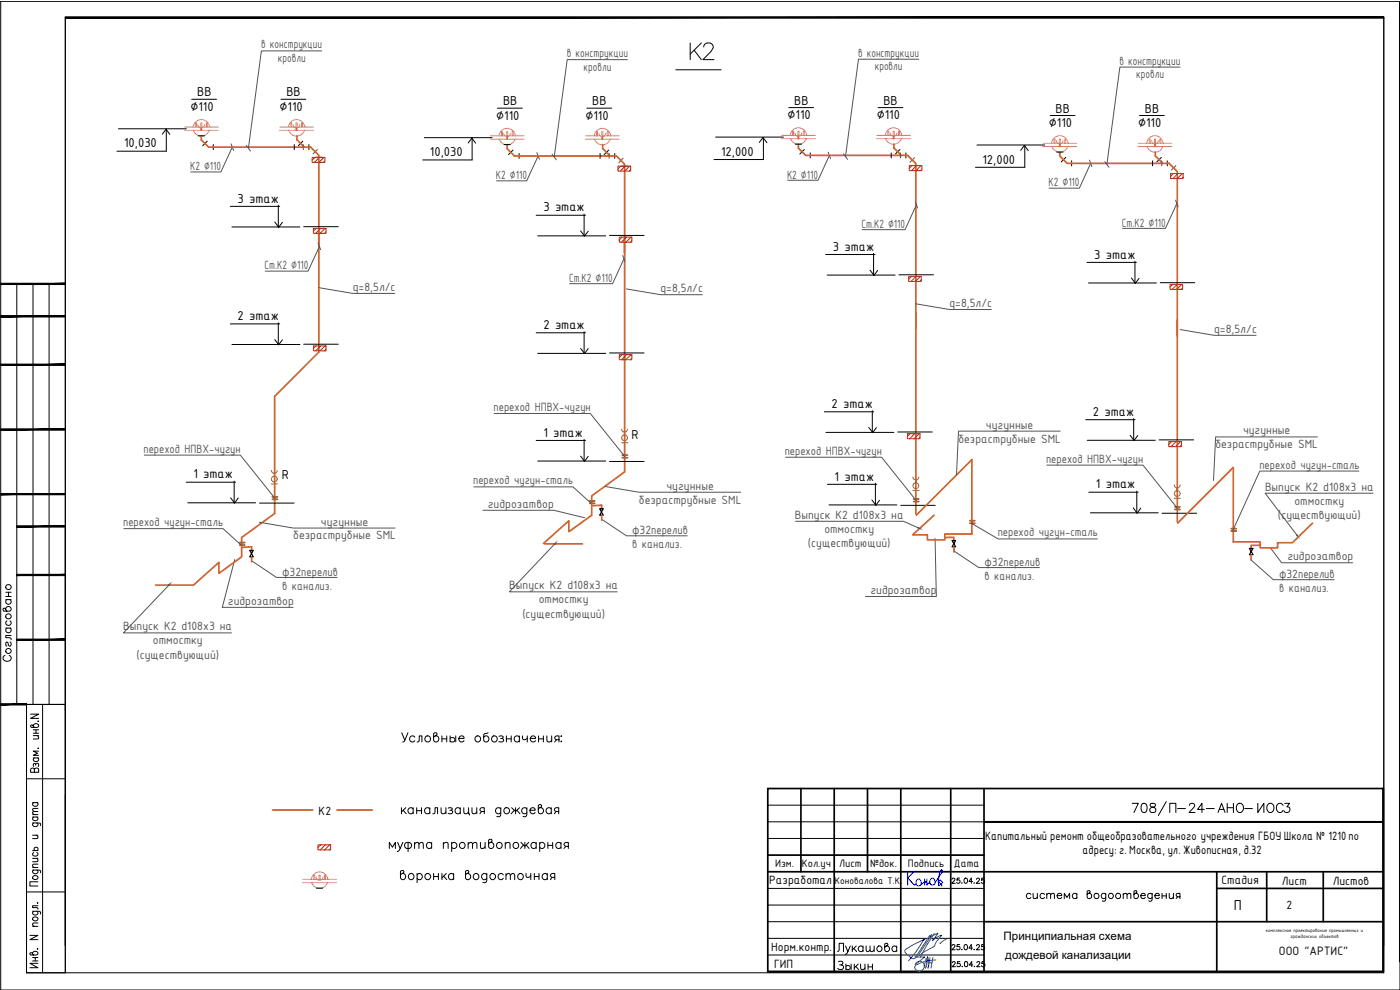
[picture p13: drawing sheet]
<svg xmlns="http://www.w3.org/2000/svg" width="420mm" height="297mm" viewBox="0 0 420 297" stroke-linecap="round" stroke-linejoin="round" font-family="sans-serif">
<defs><g id="words">
<text font-size="8.8" x="206.4" y="19">К2</text>
<text font-size="7.9" x="339" y="245.9">708/П-24-АНО-ИОС3</text>
<text font-size="7.1" x="119.2" y="266">воронка водосточная</text>
<text font-size="6.6" x="250.5" y="287.5">Лукашова</text>
<text font-size="6.2" x="119.6" y="224">Условные обозначения:</text>
<g font-size="5.7">
<text x="4.6" y="199.7" transform="rotate(-90 4.6 199.7)">Согласовано</text>
<text x="250.5" y="292.1">Зыкин</text>
</g>
<text font-size="4.6" x="370.2" y="273.1">П</text>
<g font-size="4.2">
<text x="59.2" y="28.9">ВВ</text>
<text x="85.9" y="28.9">ВВ</text>
<text x="57.2" y="33.3">∅110</text>
<text x="83.9" y="33.3">∅110</text>
<text x="151" y="31.6">ВВ</text>
<text x="177.7" y="31.6">ВВ</text>
<text x="236.3" y="35.8">∅110</text>
<text x="238.4" y="31.4">ВВ</text>
<text x="263.1" y="35.8">∅110</text>
<text x="265.1" y="31.4">ВВ</text>
<text x="316.8" y="33.8">ВВ</text>
<text x="343.6" y="33.8">ВВ</text>
<text x="148.9" y="36">∅110</text>
<text x="175.7" y="36">∅110</text>
<text x="314.7" y="38.2">∅110</text>
<text x="341.5" y="38.2">∅110</text>
<text x="37.3" y="44.2">10,030</text>
<text x="129" y="46.8">10,030</text>
<text x="216.4" y="46.7">12,000</text>
<text x="294.9" y="49.1">12,000</text>
<text x="71.3" y="60.8">3 этаж</text>
<text x="163.1" y="63.4">3 этаж</text>
<text x="249.9" y="75.2">3 этаж</text>
<text x="328.4" y="77.6">3 этаж</text>
<text x="71.3" y="96">2 этаж</text>
<text x="163.1" y="98.7">2 этаж</text>
<text x="249.6" y="122.4">2 этаж</text>
<text x="328" y="124.8">2 этаж</text>
<text x="163.1" y="131">1 этаж</text>
<text x="189.6" y="131.6">R</text>
<text x="58" y="143.5">1 этаж</text>
<text x="84.6" y="143.8">R</text>
<text x="250.5" y="144.2">1 этаж</text>
<text x="328.9" y="146.5">1 этаж</text>
</g>
<g font-size="3.9" fill="#545454">
<text x="78.4" y="14.5">в конструкции</text>
<text x="170.1" y="17.2">в конструкции</text>
<text x="257.5" y="17">в конструкции</text>
<text x="83.4" y="18.7">кровли</text>
<text x="175.1" y="21.3">кровли</text>
<text x="262.5" y="21.2">кровли</text>
<text x="336" y="19.4">в конструкции</text>
<text x="341" y="23.5">кровли</text>
<text x="57" y="51.1">К2 ∅110</text>
<text x="148.8" y="53.7">К2 ∅110</text>
<text x="236.2" y="53.6">К2 ∅110</text>
<text x="314.6" y="56">К2 ∅110</text>
<text x="258.5" y="68.4">Ст.К2 ∅110</text>
<text x="336.7" y="68">Ст.К2 ∅110</text>
<text x="79.4" y="80.8">Ст.К2 ∅110</text>
<text x="105.9" y="87.3">q=8,5л/с</text>
<text x="170.8" y="84.6">Ст.К2 ∅110</text>
<text x="198.2" y="87.7">q=8,5л/с</text>
<text x="284.9" y="92.1">q=8,5л/с</text>
<text x="364.4" y="99.9">q=8,5л/с</text>
<text x="148.1" y="123.3">переход НПВХ-чугун</text>
<text x="295.9" y="128.6">чугунные</text>
<text x="373" y="130.3">чугунные</text>
<text x="43.1" y="135.8">переход НПВХ-чугун</text>
<text x="235.5" y="136.5">переход НПВХ-чугун</text>
<text x="287.6" y="132.8">безраструбные SML</text>
<text x="364.7" y="134.5">безраструбные SML</text>
<text x="313.9" y="138.8">переход НПВХ-чугун</text>
<text x="378" y="140.6">переход чугун-cталь</text>
<text x="142" y="145.4">переход чугун-cталь</text>
<text x="200" y="146.9">чугунные</text>
<text x="379.6" y="147.2">Выпуск К2 d108х3 на</text>
<text x="146.4" y="152.3">гидрозатвор</text>
<text x="191.7" y="151.1">безраструбные SML</text>
<text x="238.5" y="155.6">Выпуск К2 d108х3 на</text>
<text x="383.5" y="155.8">(существующий)</text>
<text x="388.5" y="151.4">отмостку</text>
<text x="37" y="157.8">переход чугун-cталь</text>
<text x="88" y="161.9">безраструбные SML</text>
<text x="96.3" y="157.7">чугунные</text>
<text x="189.7" y="160.3">ф32перелив</text>
<text x="247.4" y="159.8">отмостку</text>
<text x="299.4" y="160.9">переход чугун-cталь</text>
<text x="189.7" y="164.5">в канализ.</text>
<text x="242.4" y="164.2">(существующий)</text>
<text x="84.7" y="172.8">ф32перелив</text>
<text x="295.5" y="169.8">ф32перелив</text>
<text x="295.5" y="173.9">в канализ.</text>
<text x="383.9" y="173.5">ф32перелив</text>
<text x="386.4" y="168.1">гидрозатвор</text>
<text x="84.7" y="176.9">в канализ.</text>
<text x="152.8" y="176.8">Выпуск К2 d108х3 на</text>
<text x="261.2" y="178.2">гидрозатвор</text>
<text x="383.9" y="177.6">в канализ.</text>
<text x="68.4" y="181.5">гидрозатвор</text>
<text x="156.8" y="185.4">(существующий)</text>
<text x="161.7" y="181">отмостку</text>
<text x="37" y="189.2">Выпуск К2 d108х3 на</text>
<text x="40.9" y="197.7">(существующий)</text>
<text x="45.9" y="193.3">отмостку</text>
</g>
<g font-size="3.9">
<text x="95.6" y="244.5">К2</text>
<text x="230.9" y="265.3">Разработал</text>
<text x="366.6" y="265.4">Стадия</text>
<text x="384.7" y="265.4">Лист</text>
<text x="400" y="265.5">Листов</text>
<text x="386.1" y="272.6">2</text>
<text x="231.5" y="285.2">Норм.контр.</text>
<text x="383.8" y="286.6">ООО &quot;АРТИС&quot;</text>
<text x="232.3" y="290.6">ГИП</text>
</g>
<g font-size="3.5">
<text x="295.7" y="252.1">Капитальный ремонт общеобразовательного учреждения ГБОУ Школа № 1210 по</text>
<text x="324.9" y="256.3">адресу: г. Москва, ул. Живописная, д.32</text>
<text x="232.6" y="260.2">Изм. Кол.уч</text>
<text x="251.8" y="260.2">Лист</text>
<text x="261.1" y="260.2">№док.</text>
<text x="272.4" y="260.2">Подпись</text>
<text x="286.3" y="260">Дата</text>
<text x="301.2" y="282">Принципиальная схема</text>
<text x="301.7" y="287.7">дождевой канализации</text>
</g>
<text font-size="3.1" x="250.6" y="265.1">Коновалова Т.К.</text>
<g font-size="1.6">
<text x="379.9" y="279.8">комплексное проектирование промышленных и</text>
<text x="387.3" y="281.4">гражданских объектов</text>
</g>
</g></defs>
<path d="M57.5 29.8h7.5M84.3 29.8h7.5M149.3 32.5h7.5M176.1 32.5h7.5M236.7 32.3h7.5M263.5 32.3h7.5M315.2 34.7h7.4M342 34.7h7.4" fill="none" stroke="#000" stroke-width=".3"/>
<g fill="none" stroke="#dd6e8a" stroke-width=".3">
<path d="M55.3 39.1h10.2M55.4 38.1h10.1M58 38.1a2.48 2.48 0 0 1 2.4-2.2 2.48 2.48 0 0 1 2.5 2.2M58.1 39.1a2.48 2.48 0 0 0 2.3 1.7 2.48 2.48 0 0 0 2.4-1.7M58.7 38.1v-1.2h.3v1.2M59.4 37.4a.99 .99 0 0 0 1 1 .99 .99 0 0 0 1-1M60.3 38.1v-1.2h.3v1.2M61.9 38.1v-1.2h.3v1.2M83.9 39.1h10.2M84 38.1h10.1M86.5 38.1a2.48 2.48 0 0 1 2.5-2.2 2.48 2.48 0 0 1 2.5 2.2M86.6 39.1a2.48 2.48 0 0 0 2.4 1.7 2.48 2.48 0 0 0 2.4-1.7"/>
<path d="M87.2 38.1v-1.2h.3v1.2M88 37.4a.99 .99 0 0 0 1 1 .99 .99 0 0 0 1-1M88.9 38.1v-1.2h.3v1.2M90.5 38.1v-1.2h.3v1.2M238.6 39.9a.99 .99 0 0 0 1 1 .99 .99 0 0 0 1-1M267.2 39.9a.99 .99 0 0 0 1 1 .99 .99 0 0 0 1-1M147.1 41.8h10.2M147.2 40.8h10.1M149.7 40.7a2.48 2.48 0 0 1 2.5-2.2 2.48 2.48 0 0 1 2.5 2.2M149.8 41.7a2.48 2.48 0 0 0 2.4 1.8 2.48 2.48 0 0 0 2.4-1.8M150.5 40.8v-1.3h.3v1.3M151.2 40a.99 .99 0 0 0 1 1 .99 .99 0 0 0 1-1"/>
<path d="M152.1 40.8v-1.3h.3v1.3M153.7 40.8v-1.3h.3v1.3M175.6 41.8h10.2M175.8 40.8h10M178.3 40.7a2.48 2.48 0 0 1 2.5-2.2 2.48 2.48 0 0 1 2.4 2.2M178.4 41.7a2.48 2.48 0 0 0 2.4 1.8 2.48 2.48 0 0 0 2.3-1.8M179 40.8v-1.3h.3v1.3M179.7 40a.99 .99 0 0 0 1 1 .99 .99 0 0 0 1-1M180.6 40.8v-1.3h.3v1.3M182.2 40.8v-1.3h.3v1.3M234.5 41.6h10.2M234.6 40.6h10.1"/>
<path d="M237.2 40.6a2.48 2.48 0 0 1 2.4-2.3 2.48 2.48 0 0 1 2.5 2.3M237.3 41.6a2.48 2.48 0 0 0 2.3 1.7 2.48 2.48 0 0 0 2.4-1.7M237.9 40.6v-1.2h.3v1.2M239.5 40.6v-1.2h.3v1.2M241.1 40.6v-1.2h.3v1.2M263.1 41.6h10.1M263.1 40.6h10.1M265.7 40.6a2.48 2.48 0 0 1 2.5-2.3 2.48 2.48 0 0 1 2.4 2.3M265.8 41.6a2.48 2.48 0 0 0 2.4 1.7 2.48 2.48 0 0 0 2.3-1.7M266.4 40.6v-1.2h.3v1.2M268.1 40.6v-1.2h.3v1.2M269.7 40.6v-1.2h.3v1.2"/>
<path d="M312.9 44h10.2M313.1 43h10M315.6 42.9a2.48 2.48 0 0 1 2.5-2.2 2.48 2.48 0 0 1 2.4 2.2M315.7 43.9a2.48 2.48 0 0 0 2.4 1.8 2.48 2.48 0 0 0 2.3-1.8M316.3 43v-1.2h.3v1.2M317 42.2a.99 .99 0 0 0 1 1 .99 .99 0 0 0 1-1M317.9 43v-1.2h.3v1.2M319.5 43v-1.2h.3v1.2M341.5 44h10.2M341.6 43h10.1M344.1 42.9a2.48 2.48 0 0 1 2.5-2.2 2.48 2.48 0 0 1 2.5 2.2M344.2 43.9a2.48 2.48 0 0 0 2.4 1.8 2.48 2.48 0 0 0 2.4-1.8"/>
<path d="M344.9 43v-1.2h.3v1.2M345.6 42.2a.99 .99 0 0 0 1 1 .99 .99 0 0 0 1-1M346.5 43v-1.2h.3v1.2M348.1 43v-1.2h.3v1.2M90.8 264.8h10.2M90.9 263.8h10.1M93.4 263.8a2.48 2.48 0 0 1 2.5-2.2 2.48 2.48 0 0 1 2.5 2.2M93.5 264.8a2.48 2.48 0 0 0 2.4 1.8 2.48 2.48 0 0 0 2.4-1.8M94.1 263.8v-1.2h.3v1.2M94.9 263.1a.99 .99 0 0 0 1 1 .99 .99 0 0 0 1-1M95.8 263.8v-1.2h.3v1.2M97.4 263.8v-1.2h.3v1.2"/>
</g>
<g fill="none" stroke="#cd6928" stroke-width=".51">
<path d="M60.4 38.5v.6M89 38.5v.6M60.4 40.8v1.2l2.2 2.1h30.6l2.5 2.5v26.7M89.1 40.8v1.2l2.2 2.1M152.2 43.4v1.2l2.2 2.2h30.6l2.5 2.5v26.7M152.2 41.1v.7M180.8 41.1v.7M180.9 43.4v1.2M180.9 44.6l2.2 2.2M239.6 43.3v1.1l2.2 2.2h30.6l2.5 2.5v49.4M239.6 41v.6M268.2 41v.6"/>
<path d="M268.3 43.3v1.1l2.2 2.2M318.1 45.6v1.2l2.2 2.2h30.6l2.4 2.5v49.3M318.1 43.3v.7M346.6 43.3v.7M346.7 45.6v1.2M346.8 46.8l2.2 2.2M95.7 68.5v37.1l-13.3 13.3v35.2l-9.9 7.2v5.8l-6.8 4.9v-3.3l-7.6 6.8h-11.4M187.5 71.1v70.5l-9.9 7.2v5.8l-6.9 4.9v-3.3l-7.6 6.9M274.9 93.8v60.4M353.3 96.1v60.5M180.5 151.6l-2.6 .2M180.6 151.5v1.5"/>
<path d="M180.6 154.6v1.5M280.3 154.6l-6.4 5.9h4.4v1.5h5.2v-1.8h8.2v-22.3l-16.7 16.7M393.9 157l-6 5.8h-4.5v1.6h-5.2v-1.8h-8.1v-22.3l-16.7 16.7M75.5 164.1l-2.7 .1M75.5 164v1.5M75.5 167.1v1.5M163.4 163.2h11.4M283.6 161.3l2.7-.1v1.3M286.3 164.2v1.4M375.5 166.5v1.5M378.2 163.6h-2.7v1.3M81.8 243h29.9"/>
</g>
<g fill="none" stroke="#000" stroke-width=".3">
<path d="M59.5 40.8h1.9M62.2 42.4l-1.4 1.3M64 43.4v1.5M88.3 43.4v1.5M90.9 42.4l-1.4 1.3M92.7 43.4v1.5M151.3 43.4h1.9M154 45l-1.4 1.4M155.8 46v1.5M180.1 46v1.5M182.7 45l-1.4 1.4M184.5 46v1.5"/>
<path d="M238.7 43.3h1.9M241.4 44.9l-1.4 1.3M243.2 45.9v1.5M267.5 45.9v1.5M270.1 44.9l-1.4 1.3M271.9 45.9v1.5M317.1 45.6h1.9M319.8 47.2l-1.3 1.4M321.6 48.2v1.6M345.9 48.2v1.6M348.5 47.2l-1.3 1.4M350.3 48.2v1.6"/>
<path d="M95 266.5h1.8"/>
</g>
<g fill="none" stroke="#545454" stroke-width=".3">
<path d="M96.5 15.3h-18.1l-3.9 29.2M188.3 17.9h-18.1l-3.9 29.2M275.7 17.8h-18.1l-3.9 29.2M354.2 20.1h-18.1l-3.9 29.2M69.3 43.2l.8 2M69.7 44.1l-3.4 7.5h-9.1M73.9 43.6l1.3 1.7M91 43.4v1.5M95.3 44.9l-1.4 1.3M161.1 45.8l.8 2M161.5 46.8l-3.4 7.5h-9.1M165.7 46.3l1.3 1.6"/>
<path d="M182.8 46v1.5M187 47.5l-1.3 1.3M248.5 45.7l.8 1.9M248.9 46.6l-3.4 7.5h-9.1M253.1 46.1l1.3 1.7M270.2 45.9v1.5M274.4 47.3l-1.3 1.4M327 48l.7 2M327.3 49l-3.4 7.5h-9.1M331.6 48.5l1.2 1.7M348.7 48.2v1.6M352.9 49.7l-1.4 1.3"/>
<path d="M95.5 72.9l.7 2M95.9 73.9l-3.4 7.5h-12.9M186.9 76.7l.7 1.9M187.2 77.7l-3.3 7.4h-13M274.7 60.4l.7 2M275 61.5l-3.4 7.4h-12.9M352.8 60.1l.8 1.9M353.2 61.1l-3.4 7.4h-12.9M95.6 86.3l10.3 1.7h12.6M188 86.7l10.2 1.7h12.6M274.7 91.1l10.3 1.8h12.5M354.2 98.9l10.2 1.7h12.6"/>
<path d="M43.3 136.6h28.8l10.4 12.9M148.3 124.1h28.9l10.3 12.9M235.8 137.2h28.8l10.4 13M314.2 139.6h28.8l10.4 13M318.2 129.4h-30.5l-.6 13M395.4 131.1h-30.6l-.6 13.1M37.2 158.6h29.7l5.4 4.9M77.8 156.7l10.3 1.7h30.5M142.2 146.1h29.8l5.4 4.9M144.9 153.1h21.3l9.3 2.2M180.8 155.9l7.2 4.9h18.2M181.5 146l10.3 1.7h30.5"/>
<path d="M238.8 156.4h32.3l4.5 2M291.5 157l8.1 4.7h29.7M407.8 141.3h-29.7l-8.2 18M412.1 148h-32.4l9.6 12.6M50.6 175.7l-13.6 14.2h32.5M70.4 167.9l-3.7 14.3h21.3M75.8 168.4l7.2 4.9h18.2M166.4 163.3l-13.5 14.3h32.4M280.6 161.6l.4 17.4h-21.3M286.5 165.5l7.3 4.8h18.2M375.5 168l6.6 5.9h18.3M381.3 164.4l3.3 4.5h21.3"/>
</g>
<g fill="none" stroke="#8ab800" stroke-width=".3">
<path d="M186.5 132.8h1.9M186.6 128.8a.87 .87 0 0 0 .8 .9 .87 .87 0 0 0 .9-.9M81.4 145.2h1.9M81.4 141.1a.87 .87 0 0 0 .9 .9 .87 .87 0 0 0 .9-.9M273.9 147.1h1.9M274 143.1a.87 .87 0 0 0 .8 .9 .87 .87 0 0 0 .9-.9M352.3 149.5h1.9M352.4 145.5a.87 .87 0 0 0 .9 .9 .87 .87 0 0 0 .9-.9"/>
<circle cx="187.4" cy="131.4" r=".87"/>
<circle cx="82.3" cy="143.7" r=".87"/>
<circle cx="274.8" cy="145.7" r=".87"/>
<circle cx="353.3" cy="148.1" r=".87"/>
</g>
<g fill="none" stroke="#f00" stroke-width=".3">
<path d="M93.7 47.2h3.8v1.5h-3.8zM94.5 47.2l-.8 .8M94.7 47.2h1.9M95.8 47.2l-1.4 1.5M97.2 47.2l-1.5 1.5M97.5 48.3l-.4 .4M185.5 49.9h3.8v1.4h-3.8zM186.3 49.9l-.8 .8M186.5 49.9h1.9M187.6 49.9l-1.5 1.4M189 49.9l-1.5 1.4M189.3 50.9l-.5 .4"/>
<path d="M272.9 49.7h3.7v1.5h-3.7zM273.7 49.7l-.8 .8M273.9 49.7h1.9M275 49.7l-1.4 1.5M276.4 49.7l-1.5 1.5M276.6 50.8l-.4 .4M351.3 52.1h3.8v1.5h-3.8zM352.1 52.1l-.8 .8M352.3 52.1h1.9M353.5 52.1l-1.5 1.5M354.8 52.1l-1.5 1.5M355.1 53.2l-.4 .4"/>
<path d="M94.1 68.5h3.7v1.5h-3.7zM94.9 68.5l-.8 .8M96.2 68.5l-1.5 1.5M97.6 68.5l-1.5 1.5M97.8 69.6l-.4 .4M185.8 71.1h3.8v1.6h-3.8zM186.6 71.1l-.8 .9M188 71.1l-1.5 1.6M189.4 71.1l-1.6 1.6M189.6 72.2l-.4 .5M272.7 83h3.8v1.4h-3.8zM273.5 83l-.8 .8"/>
<path d="M274.9 83l-1.5 1.4M276.2 83l-1.5 1.4M276.5 84l-.4 .4M351.2 85.3h3.7v1.5h-3.7zM352 85.3l-.8 .8M353.3 85.3l-1.5 1.5M354.7 85.3l-1.6 1.5M354.9 86.4l-.4 .4M94.1 103.8h3.7v1.5h-3.7zM94.9 103.8l-.8 .8M96.2 103.8l-1.5 1.5M97.6 103.8l-1.5 1.5"/>
<path d="M97.8 104.8l-.4 .5M185.8 106.4h3.8v1.5h-3.8zM186.6 106.4l-.8 .9M188 106.4l-1.5 1.5M189.4 106.4l-1.6 1.5M189.6 107.5l-.4 .4M272.3 130.1h3.8v1.5h-3.8zM273.1 130.1l-.8 .9M274.5 130.1l-1.5 1.5M275.8 130.1l-1.5 1.5M276.1 131.2l-.4 .4M350.8 132.5h3.7v1.5h-3.7z"/>
<path d="M351.6 132.5l-.8 .8M352.9 132.5l-1.4 1.5M354.3 132.5l-1.5 1.5M354.5 133.6l-.4 .4M95.4 253.5h3.8v1.5h-3.8zM96.3 253.5l-.9 .8M97.6 253.5l-1.5 1.5M98.9 253.5l-1.4 1.5M99.2 254.6l-.4 .4"/>
</g>
<g fill="none" stroke="#954a00" stroke-width=".51">
<path d="M186.8 137.3h1.5M186.8 136.6h1.5M81.7 149.8h1.6M81.7 149.1h1.6M177 151h1.5M177 150.3h1.5M274.2 150.5h1.5M274.2 149.7h1.5M274.9 144v.9M291.1 157h1.5M291.1 156.2h1.5M352.6 152.9h1.5"/>
<path d="M352.6 152.1h1.5M353.3 146.4v.8M369.5 159.3h1.5M369.5 158.6h1.5M72 163.6h1.4M72 162.8h1.4"/>
</g>
<path d="M180 152.6h1.1l-.6 1 .6 1h-1.1l.5-1zM74.9 165.1h1.1l-.5 1 .5 1h-1.1l.6-1zM285.7 162.2h1.1l-.5 .9 .5 1h-1.1l.6-1zM374.9 164.5h1.2l-.6 1 .6 .9h-1.2l.6-.9z" fill="none" stroke="#000" stroke-width=".34"/>
<g fill="none" stroke="#000" stroke-width=".3">
<path d="M35.6 38.6h20.3M49.9 38.8v6.6h-14.8M48.7 40.2l1.1-1.4 1.2 1.5M127.3 41.3h20.4M140.5 42.9l1.1-1.5 1.1 1.6M141.7 41.4v6.6h-14.8M214.8 41.1h20.3M227.9 42.7l1.1-1.4 1.2 1.5M229.1 41.3v6.6h-14.8M293.2 43.5h20.4M306.3 45.1l1.1-1.5 1.2 1.6M307.6 43.6v6.6h-14.9"/>
<path d="M69.1 61.9h14.8M69.6 68.1h20.4M82.5 66.6l1.2 1.6 1.1-1.5M83.5 61.6v6.6M91.1 68h10.4M160.9 64.6h14.8M161.4 70.8h20.4M174.2 69.3l1.2 1.5 1.1-1.4M175.3 64.2v6.7M182.9 70.6h10.4M247.8 76.4h14.8M262.2 76v6.6"/>
<path d="M326.2 78.7h14.8M340.6 78.4v6.6M69.1 97.2h14.8M83.5 96.8v6.6M160.9 99.9h14.8M175.3 99.5v6.6M248.2 82.5h20.4M261.1 81.1l1.2 1.5 1.1-1.5M269.8 82.5h10.4M326.7 84.9h20.3M339.6 83.4l1.1 1.6 1.1-1.5M348.2 84.8h10.4"/>
<path d="M69.6 103.4h20.4M82.5 101.9l1.2 1.5 1.1-1.4M91.1 103.3h10.4M161.4 106h20.4M174.2 104.5l1.2 1.6 1.1-1.5M182.9 105.9h10.4M160.9 132.2h14.8M161.4 138.3h20.4M174.2 136.8l1.2 1.6 1.1-1.5M175.3 131.9v6.5M182.9 138.5h10.4M247.4 123.6h14.8"/>
<path d="M247.9 129.7h20.4M260.7 128.3l1.2 1.5 1.1-1.5M261.8 123.2v6.6M269.4 129.6h10.4M325.8 125.9h14.9M326.3 132.1h20.4M339.2 130.6l1.2 1.6 1.1-1.5M340.2 125.6v6.6M347.9 132h10.3M55.9 144.7h14.8M56.3 150.9h20.4M69.2 149.4l1.2 1.5 1.1-1.5"/>
<path d="M70.3 144.3v6.6M77.9 150.9h10.4M248.3 145.3h14.8M248.8 151.5h20.4M261.7 150l1.1 1.6 1.1-1.5M262.7 145v6.6M270.3 151.6h10.4M326.8 147.7h14.8M327.2 153.9h20.4M340.1 152.4l1.1 1.6 1.1-1.5M341.2 147.3v6.7M348.7 154h10.4"/>
</g>
<g fill="#545454" stroke="#545454" stroke-width=".3">
<path d="M50.5 175.6l.5-.4-.4 .5z"/>
<path d="M166.3 163.3l.5-.4-.3 .5z"/>
<path d="M275.7 158.3l.5 .4-.6-.2z"/>
<path d="M389.2 160.6l.1-.1 .3 .6z"/>
</g>
<!-- layer: _Frame -->
<path d="M19.6 5.1v.3l395.7-.3zM19.6 5.4l395.7-.3v.3z" fill="#000" stroke="#000" stroke-width=".3"/>
<path d="M19.6 5.2v286.7M415.3 5.2v286.7h-407.3v-80.5h11.6M5 85.2v126.2M12.8 211.4v80.5" fill="none" stroke="#000" stroke-width=".3"/>
<g fill="none" stroke="#000" stroke-width=".3">
<path d="M19.6 5.2h383.3M420.2 .4h-420v296.6h420v-296.6v288.2M9.9 85.2v126.2M14.7 85.2v126.2M8 211.4v80.5h11.6v-53.4M9.2 214.3h2.4l-2.4 1.2h2.4M10 219h1.6M10 220h1.6M10 217.9a.77 .77 0 0 1 .8-.8 .77 .77 0 0 1 .7 .9l-.3 .3h-1.8l-.2-.6 .6-.1 .5 .7M10.8 219v1M11.4 216.4h.2zM8 233.7h11.6"/>
<path d="M10 227.4h1.6M10 220.7h1.6M10.3 227.4l-.2 .2a.77 .77 0 0 0 .4 .9 .77 .77 0 0 0 1-.3l.1-.5-.3-.3M10.3 230.9l-.4-.5-.6 .2-.1 1.1h2.4l-.1-1.1-.3-.2-.7 .2-.2 1.1M10.7 229.6v-.3l-.4-.2a.59 .59 0 0 0-.2 .9M10.7 229.3l.5-.3 .3 .1v.9M11.2 220.7l.4 .5-.1 .4-1.5 .1M11.4 224.5h.2zM11.6 225.4h-1.6l1.3 .6-1.3 .6h1.6M9.8 246.9l2.2 .1 .2 .3-.1 .4M9.8 257.5h1.6M9.8 255.2h1.6"/>
<path d="M9.8 250.6h1.6M9.8 245.1h1.6M9.8 244.4h1.6M9.8 240.8h1.6M10.1 255.8a.69 .69 0 0 0-.1 1 .69 .69 0 0 0 1 0l.4-.4-.4-.6M10.1 246.9l-.1 .1a.75 .75 0 0 0 .5 1.1 .75 .75 0 0 0 .9-.8l-.4-.4M10.1 245.1a.74 .74 0 0 0 .2 1.2 .74 .74 0 0 0 1.1-.5l-.4-.7M10.1 240.8a.73 .73 0 0 0 .1 1.1 .73 .73 0 0 0 1.1-.3l.1-.4-.4-.4M10.5 255.2a.59 .59 0 0 1 0-.9 .59 .59 0 0 1 .9 .3l-.2 .6M10.9 257.5l.4 .3v.7l-1.5 .1M10.9 250.6l.5 .5-.1 .4-1.5 .1M11.4 259.3h-1.3a.44 .44 0 0 0-.3 .3 .44 .44 0 0 0 .1 .4l.3 .3"/>
<path d="M11.4 243.5l-1.5 .1-.1 .4 .4 .4M11.4 242.6h-1.5l-.1 .4 .4 .5M8 267.6h11.6M9.8 273.4l2.2 .1 .2 .3-.1 .5M9.8 261.1h2.2l.2 .3-.1 .5M9.8 277.9h1.6M9.8 260.3h1.6M9.9 275.4a.72 .72 0 0 1 1.1-.3 .72 .72 0 0 1 0 1.1h-.9l-.3-.4zM10.1 273.4l-.2 .2a.73 .73 0 0 0 .7 1 .73 .73 0 0 0 .7-1l-.3-.2M10.1 261.1h-.1a.75 .75 0 0 0 .5 1.2 .75 .75 0 0 0 .9-.9l-.4-.3M10.1 262.8l.6-.1a.62 .62 0 0 1 .6 .3 .62 .62 0 0 1 0 .6 .74 .74 0 0 1-1.1 .3 .74 .74 0 0 1-.1-1.1zM11.2 270.9h.2z"/>
<path d="M11.4 276.9h-1.3a.44 .44 0 0 0-.3 .3 .44 .44 0 0 0 .1 .5l.3 .2M11.4 271.8h-1.6v.5l1.5 .1 .1 .4M11.4 264.6h-2.4v1.2h2.4M9 280.7h2.4l-2.4 1.2h2.4M9.8 286.2a.77 .77 0 0 1 .8-.8 .77 .77 0 0 1 .7 1l-2.1 .1-.2-.5 .6-.1 .5 .6M9.8 287.3h1.6M9.8 288.3h1.6M10.6 287.3v1M11.3 284.6v.2zM11.4 289h-2.4l2.4 1.4h-2.4"/>
</g>
<g fill="#000" stroke="#000" stroke-width=".3">
<path d="M.2 85.4h19.4v-.4zM.2 85h19.4l-19.4 .4z"/>
<path d="M.2 95.1h19.4v-.4zM.2 94.7h19.4l-19.4 .4z"/>
<path d="M.2 109.6h19.4v-.4zM.2 109.2h19.4l-19.4 .4z"/>
<path d="M.2 129.1h19.4v-.4zM.2 128.7h19.4l-19.4 .4z"/>
<path d="M.2 148.4h19.4v-.3zM.2 148.1h19.4l-19.4 .3z"/>
<path d="M5 158.1h14.6v-.3zM5 157.8h14.6l-14.6 .3z"/>
<path d="M5 172.7h14.6v-.4zM5 172.3h14.6l-14.6 .4z"/>
<path d="M5 192.1h14.6v-.3zM5 191.8h14.6l-14.6 .3z"/>
<path d="M.2 211.5h7.8v-.4zM.2 211.1h7.8l-7.8 .4z"/>
</g>
<!-- layer: 0 -->
<path d="M415.1 236.6v54.9h-184.7" fill="none" stroke="#000" stroke-width=".59"/>
<g fill="none" stroke="#000" stroke-width=".51">
<path d="M230.4 236.6h184.7v54.9h-184.7zM240.4 236.6v25M250.4 236.6v54.9M260.4 236.6v25M270.3 236.6v54.9M285.3 236.6v54.9M295.3 236.6v54.9M230.4 256.6h64.9M415.1 246.6h-119.8h119.8M230.4 261.6h184.7M295.3 276.5h119.8M365.2 266.6h49.9"/>
<path d="M365.2 261.6v29.9M380.2 261.6v14.9M397.1 261.6v14.9"/>
</g>
<path d="M230.4 251.6h64.9M230.4 241.6h64.9M230.4 246.6h64.9M230.4 266.6h64.9M230.4 276.5h64.9M230.4 271.6h64.9M230.4 286.5h64.9M230.4 281.5h64.9" fill="none" stroke="#000" stroke-width=".3"/>
<path d="M272.4 261.6v4M274.3 261.6l-1.9 1.8 2.1 2.2 .5-.3 .6 .5 .5-.1a1.3 1.3 0 0 0-.1-1.9 1.11 1.11 0 0 0-1.1 1.5M277.5 264.6l-1.1 .8M277.5 263.7v1.9M278.2 264.4l-.3 .3-.2-.3-.2 .3M278.2 263.7v1.9l.8-1M279.1 265l.6 .6 .6-.2a1.3 1.3 0 0 0-.2-1.9 1.11 1.11 0 0 0-1 1.6M280.6 264.9l2.3-3.5-.4-.5-.5 .6-.4 3.1 .1 1.2 1.3-1-.8-.8-.5 .4 1 1.5" fill="none" stroke="#00f" stroke-width=".3"/>
<path d="M94.2 242v2.5l6.6-2.5zM94.2 244.5l6.6-2.5v2.5z" fill="#fff" stroke="#fff" stroke-width=".3"/>
<g fill="none" stroke="#000" stroke-width=".3">
<path d="M116.8 254.6v-1.8l1 1.4 .9-1.4v1.8M119.3 252.8l.8 1.8 .8-1.8M120.1 254.6l-.3 .5-.6 .4M120.5 242.3v1.9M121 243.1l.9 1.1M121.8 242.3l-1.3 1.3M122.5 252.8v2.7M124 242.7a.88 .88 0 0 0-1.3-.1 .88 .88 0 0 0 0 1.3 .88 .88 0 0 0 1.3-.1M124 242.3v1.9M124.4 253.3l.7-.5 .5 .1 .1 1.7M124.4 252.8v1.8M125.1 243.2h1.4"/>
<path d="M125.1 242.3v1.9M125.7 253.3l.7-.5 .5 .1 .1 1.7M126.5 242.3v1.9M129 242.7a.88 .88 0 0 0-1.3-.1 .88 .88 0 0 0 0 1.3 .88 .88 0 0 0 1.3-.1M129 242.3v1.9M129.5 253.1a.88 .88 0 0 0-1.2-.1 .88 .88 0 0 0 0 1.3 .88 .88 0 0 0 1.2-.1M129.5 252.8v1.8M129.9 244.2l.5-.2 .2-1.7h.7v1.9M132.4 242.3l.1 1.7 .7 .2 .6-.6M133.1 253.3l.6-.5 .7 .1 .1 1.7M133.1 252.8v1.8M133.8 242.3v1.9"/>
<path d="M134.5 242.5a.9 .9 0 0 1 1.3 .2l-.2 .3-.6 .1M135.4 243.1a.52 .52 0 0 1 .4 .4 .52 .52 0 0 1-.2 .5h-1.1M135.6 253.1a.88 .88 0 0 1 1.2-.1 .88 .88 0 0 1 0 1.3 .88 .88 0 0 1-1.2-.1M135.6 252.8v2.7M138.1 242.7a.88 .88 0 0 0-1.3-.1 .88 .88 0 0 0 0 1.3 .88 .88 0 0 0 1.3-.1M138.1 242.3v1.9M139.2 242.3l.1 1.7 .7 .2 .6-.6M140.5 253.3l.6-.5 .6 .1 .1 1.7M140.5 252.8v1.8M140.6 242.3v1.9h.3v.3M141.6 242.3l.2 1.7 .7 .2 .6-.6M141.8 253.3l.7-.5 .5 .1 .1 1.7"/>
<path d="M143.1 242.3v1.9M144.2 252.8l.1 1.7 .6 .1 .7-.5M144.5 243.5l-.5 .7M145.3 243.5l-1-.1-.3-.4 .1-.4 .4-.3h.8v1.9M145.6 252.8v1.8M147.2 252.8a.89 .89 0 0 1 1 .5 .89 .89 0 0 1-.4 1.1 .89 .89 0 0 1-1.2-.3v-2l.8-.3 .3 .4-.1 .3-1 .6M150.3 242.7a.88 .88 0 0 0-1.3-.1 .88 .88 0 0 0 0 1.3 .88 .88 0 0 0 1.3-.1M150.3 242.3v2.1a.72 .72 0 0 1-.5 .6 .72 .72 0 0 1-.7-.1M151.6 253.3l.4-.4a.68 .68 0 0 1 1.1 .2v1.5M151.6 252.8v1.8M153.5 242.3l1.2 1.2 1.2-1.2M154.3 243.1l-.9 1.1"/>
<path d="M154.7 242.3v1.9M155.1 243.1l.9 1.1M156.3 252.8l1.2 1.1 1.2-1.1M157.1 253.5l-.9 1.1M157.5 252.8v1.8M157.9 253.5l.9 1.1M158.1 242.7a.88 .88 0 0 0-1.3-.1 .88 .88 0 0 0 0 1.3 .88 .88 0 0 0 1.3-.1M158.1 242.3v2.1a.7 .7 0 0 1-.4 .6 .7 .7 0 0 1-.7-.1M159 243.1h1.6a.84 .84 0 0 0-1.2-.7 .84 .84 0 0 0-.2 1.4 .85 .85 0 0 0 1.4 0M160.9 253.1a.88 .88 0 0 0-1.3-.1 .88 .88 0 0 0 0 1.3 .88 .88 0 0 0 1.3-.1M160.9 252.8v1.8M162 253.1a.88 .88 0 0 1 1.3-.1 .88 .88 0 0 1 0 1.3 .88 .88 0 0 1-1.3-.1"/>
<path d="M162 252.8v2.7M162.1 242.3a.89 .89 0 0 1 1.1 .6 .89 .89 0 0 1-.5 1.1 .89 .89 0 0 1-1.2-.4v-1.9l.8-.3 .3 .4-.2 .2-.9 .7M164.4 253.6h1.5M164.4 252.8v1.8M165.4 242.7a.88 .88 0 0 0-1.2-.1 .88 .88 0 0 0 0 1.3 .88 .88 0 0 0 1.2-.1M165.4 242.3v1.9M165.9 252.8v1.8M166.9 243.5l-.5 .7M167.7 243.5l-1.1-.1-.2-.4 .1-.4 .4-.3h.8v1.9M168.4 253.1a.88 .88 0 0 0-1.3-.1 .88 .88 0 0 0 0 1.3 .88 .88 0 0 0 1.3-.1M168.4 252.8v1.8M169.8 253.9l-.6 .7"/>
<path d="M170.6 253.9h-.8l-.6-.6 .6-.5h.8v1.8M285.7 263.8l.3-.3 .6 .3-1 1.2h1.1M288 263.5h-.7l-.1 .6a.54 .54 0 0 1 .8 .1 .54 .54 0 0 1-.1 .8 .54 .54 0 0 1-.8-.3M288.7 264.9v.1M289.5 263.6a.71 .71 0 0 1 .9 .7 .71 .71 0 0 1-.9 .7l-.2-.6zM291.9 264.5h-1.1l.7-1v1.5M292.4 264.9v.1M293.1 263.8l.3-.3 .6 .3-1 1.2h1M295.4 263.5h-.8v.6a.54 .54 0 0 1 .8 .1 .54 .54 0 0 1-.2 .8 .54 .54 0 0 1-.7-.3M309.4 268.4a.75 .75 0 0 0-1.1-.1 .75 .75 0 0 0 0 1.1 .75 .75 0 0 0 1.1-.1M310 268l.2 1.5 .6 .1 .5-.5M311.3 268v1.6"/>
<path d="M313.5 268.4a.75 .75 0 0 0-1.1-.1 .75 .75 0 0 0 0 1.1 .75 .75 0 0 0 1.1-.1M314.2 268.5l.5-.5 .5 .1 .1 1.5M314.2 268v1.6M315.3 268.5l.6-.5 .5 .1v1.5M317.2 268.7h1.4a.77 .77 0 0 0-.8-.6 .77 .77 0 0 0-.7 .7 .77 .77 0 0 0 .7 .8l.8-.3M319.4 269.6v-1.6l.8 1.3 .8-1.3v1.6M323.2 268.4a.75 .75 0 0 0-1.1-.1 .75 .75 0 0 0 0 1.1 .75 .75 0 0 0 1.1-.1M323.2 268v1.6M326.7 268a.77 .77 0 0 1 1 .5 .77 .77 0 0 1-.4 1 .77 .77 0 0 1-1-.4v-1.7l.3-.2 .5 .1v.5l-.8 .6M331.9 268.4a.75 .75 0 0 0-1.2-.1 .75 .75 0 0 0 0 1.1 .75 .75 0 0 0 1.2-.1M331.9 268v1.9a.62 .62 0 0 1-.4 .5 .62 .62 0 0 1-.7-.1M337.1 268.5l.3-.4h.7l.1 1.5"/>
<path d="M337.1 268v1.6M338.2 268.5l.4-.4h.7l.1 1.5M340.7 268a.76 .76 0 0 1 1 .5 .76 .76 0 0 1-.4 .9 .76 .76 0 0 1-1-.3v-1.7l.7-.2 .2 .4-.9 .8M342.3 268.7h1.4a.72 .72 0 0 0-1-.6 .72 .72 0 0 0-.2 1.2l.2 .2a.72 .72 0 0 0 1-.2M345.8 268.4a.75 .75 0 0 0-1.1-.1 .75 .75 0 0 0 0 1.1 .75 .75 0 0 0 1.1-.1M345.8 268v1.9a.62 .62 0 0 1-.4 .5 .62 .62 0 0 1-.6-.1M346.6 268.7h1.3a.72 .72 0 0 0-1-.6 .72 .72 0 0 0-.2 1.2 .7 .7 0 0 0 1.2 0M348.7 268.8h1.3M348.7 268v1.6M350 268v1.6M350.9 268l.1 1.5h.8l.4-.4M352.2 268v1.6"/>
<path d="M353.4 269.1l-.4 .5M354.1 269.1l-.9-.2-.1-.6 1-.3v1.6M285.7 283.8l.3-.4 .6 .3-.2 .6-.8 .7h1.1M285.8 288.9l.2-.3 .4-.1 .3 .5-1 1.1h1.1M288 283.4h-.7l-.1 .7a.54 .54 0 0 1 .8 0 .54 .54 0 0 1-.1 .8 .54 .54 0 0 1-.8-.2M288.1 288.5h-.7l-.1 .7a.56 .56 0 0 1 .8 0 .56 .56 0 0 1-.1 .8 .56 .56 0 0 1-.8-.2M288.7 284.8v.1M288.8 289.9v.1M289.5 283.5a.71 .71 0 0 1 .9 .7 .71 .71 0 0 1-.9 .7l-.2-.6zM289.6 288.6a.76 .76 0 0 1 .9 .6 .76 .76 0 0 1-.5 .9l-.5-.3zM291.9 284.5h-1.1l.7-1.1v1.6M292 289.5h-1.1l.7-1v1.6"/>
<path d="M292.4 284.8h.1M292.4 289.9l.1 .1M293.1 283.8l.3-.4 .6 .3-.2 .6-.8 .7h1M293.2 288.9l.1-.3 .5-.1 .2 .5-.9 1.1h1M295.4 283.4h-.8v.7a.54 .54 0 0 1 .8 0 .54 .54 0 0 1-.1 .8 .54 .54 0 0 1-.8-.2M295.4 288.5h-.7l-.1 .7a.56 .56 0 0 1 .9 0 .56 .56 0 0 1-.1 .8 .56 .56 0 0 1-.8-.2"/>
<circle cx="122.4" cy="253.7" r="1.02"/>
<circle cx="138.7" cy="253.6" r=".89"/>
<circle cx="149.8" cy="253.6" r=".9"/>
<circle cx="152" cy="243.2" r=".9"/>
<circle cx="154.8" cy="253.7" r=".9"/>
<circle cx="329" cy="268.8" r=".79"/>
<circle cx="333.4" cy="268.8" r=".79"/>
<circle cx="335.5" cy="268.8" r=".79"/>
</g>
<g fill="none" stroke="#0061c2" stroke-width=".3">
<path d="M274.6 287.1h2.9l-2.8 2.3a1.4 1.4 0 0 1 2.1-.7 1.4 1.4 0 0 1 .2 2.2M277.4 290.1l.5-2.3 .1 1.3-.2 1.4 .2-.6 .4-2.9 .3 1.7-.2 1.8M278 287.8h.1M278.8 288.9h.9M278.9 280.8l-4.4 6.8h-.3a4 4 0 0 1-2.4-1.7 .74 .74 0 0 1 .1-1.2l5.7-2.9-.6 .4-2 3.3-2.3 2.8M278.9 281.2l2.6-1.2-1.7 2.1h.2a4.9 4.9 0 0 1 2.6-1.4l-1.6 1.9-.7 1.4-2.8 1.5-1.5 1.2M279.1 287.3l-.6 3.2M279.6 280.5l-.7 .3M279.6 280.5l-4.4 6.8M280 287.3l-.6 3.2M280.4 280l-4.2 7.2M280.9 288a11.4 11.4 0 0 0-6.2 1.7 1.26 1.26 0 0 0 .6 1.6 1.26 1.26 0 0 0 1.7-.4"/>
<path d="M284.2 281.7l-2.2 1.5"/>
</g>
<path d="M202.8 20.9h13.6" fill="none" stroke="#000" stroke-width=".3"/>
<use href="#words"/>
</svg>
